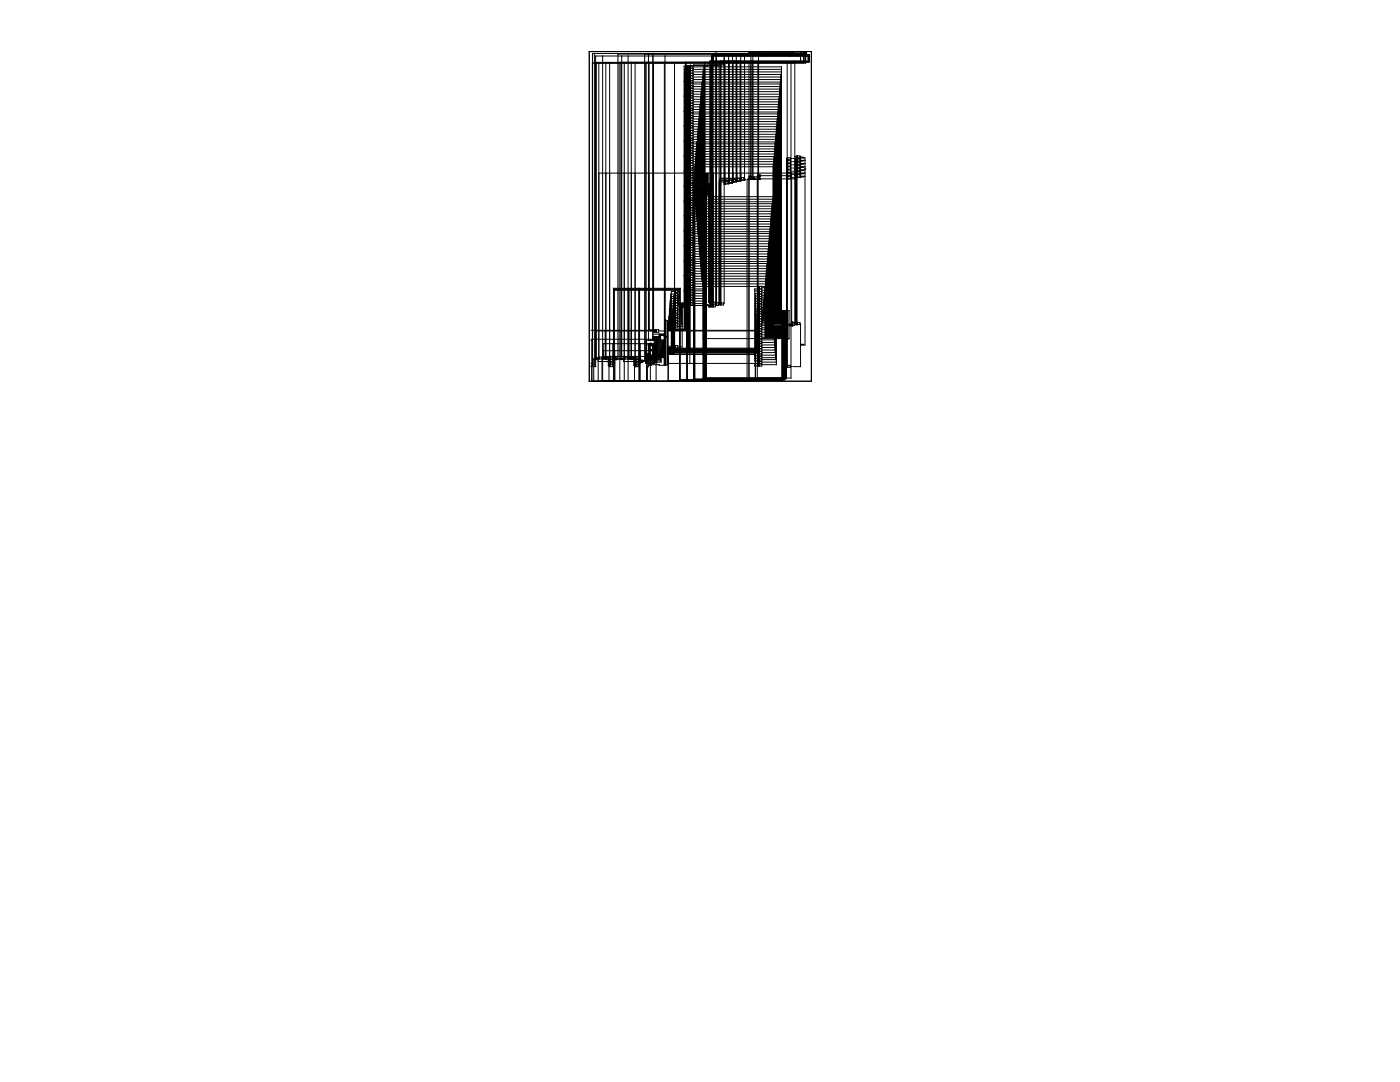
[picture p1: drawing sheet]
<svg xmlns="http://www.w3.org/2000/svg" width="279mm" height="216mm" viewBox="0 0 279 216" stroke-linecap="round" stroke-linejoin="round" font-family="sans-serif">
<g fill="none" stroke="#000" stroke-width=".2">
<path d="M117.6 10.3h44.3v65.8h-44.3zM118.6 10.7v62.5M119 12.6v59.2l.3-.2v-.1h-.7M119.5 12.6v59h-.1M120.3 11.2v64.7M120.9 12.4v59.2h-.1v-5.6M121.7 12.6v60.6h-.2M123.6 12.4v59.2h.5M124 12.4v59.2M124.1 11.2v60.6l1.1-.2v-.4h-.6M124.6 12.6v63.3M125.3 11.2v64.7"/>
<path d="M126 12.4v59.2M126.7 12.6v60.6h.7v-.4h-.7M128.7 10.8v61.2h-.4M128.9 12.4v60.1h.3M129.4 10.7v57.2h.4M129.5 12.4v53.5M130.3 10.7v57.1h2.3M130.4 12.6v53.6h.5M132.6 12.4v60.4h.2M132.7 11.2v61.4h.1M134.6 12.6v58M136.5 19.2h1.8v2.8h-1.4"/>
<path d="M136.5 16.3h1.3M136.7 14.7h1.1M136.7 16.8h1.1M136.7 17.3h1.1M136.7 17.8h1.1M136.7 19.7h1.1M136.7 14.2h1.1M136.8 18.7h1.5v.3h-1.3M136.8 12.4v53.4h-3.6M136.8 15.2h1M136.8 15.7h1M136.8 18.3h1"/>
<path d="M136.9 16.5h1.4v-3.3h-1.8v52.7M136.9 16.6h1.4v.4h-1.4M136.9 17.1h1.4v.4h-1.4M136.9 17.7h1.4v.3h-1.4M136.9 18.2h1.4v.3h-1.4M136.9 16.1h1.4M136.9 15.6h1.4M136.9 14.6h1.4M136.9 15.1h1.4M136.9 12.4v48.3h.9M136.9 13.3h.9M136.9 13.8h.9"/>
<path d="M136.9 14.4h.9M136.9 18.8h.9M136.9 19.3h.9M136.9 19.8h.9M136.9 15.9h.9M136.9 15.4h.9M136.9 14.9h.9M136.9 13.5h.9M136.9 14h.9M136.9 14.5h.9M136.9 15h.9M136.9 15.5h.9"/>
<path d="M136.9 16h.9M136.9 16.4h.9M136.9 16.9h.9M136.9 17.4h.9M136.9 17.9h.9M136.9 18.4h.9M136.9 18.9h.9M136.9 19.4h.9M136.9 19.9h.9M137 14.1h1.3M137 13.6h1.3M137 13.1v63"/>
<path d="M137.8 13v.1h-.9M137.8 13.2v3.3M137.8 16.6v.4M137.8 17.1v.4M137.8 17.7v.3M137.8 18.2v.3M137.8 18.7v.3M137.8 19.2v2.8M137.8 13.7h-1.1v52.2M137.9 13v.1M137.9 13.1h3.2M138.3 19.6h-1.1v56.3"/>
<path d="M138.3 19.3h17.1v43.7h1.7M138.3 13.3h17.7v49.1M138.3 13.8h17.7M138.3 14.4h17.7M138.3 16.8h17.4M138.3 17.3h17.4M138.3 17.8h17.3v45.1M138.3 18.3h17.3M138.3 18.8h17.3M138.3 19.8h17.1M138.3 15.9h17.5M138.3 14.9h17.5v47.6"/>
<path d="M138.3 15.4h17.5M138.3 16.4h17.4v46.3M139.8 19.3v16.1M140 17.8v17.5M140.1 16.4v18.8M140.2 15.4v19.7M140.3 13.8v21.1M140.5 13.3v21.5M140.6 12.4v63.2M140.7 13.1v63M141.1 13v.1M141.2 13.1h1.2"/>
<path d="M141.9 12.3v48.7h.5M142 11.2v49.6h.4M142.4 10.7v2.3M142.5 12.9l-4.1 .1v.1M142.6 13h.4M142.9 10.3v50.7h.5v-.5l-.4-.2M143 11.2v49.8M143 12.8l.3 .3h-.8M143.8 12.2v48.6M143.8 12.8h.1M143.9 12.6v48.2M143.9 12.7h-.4v47.9h-.1"/>
<path d="M144.4 12.6v.4h-1M144.5 10.9v49.7M144.7 12.2v24.4h.6v-.4h-.6M145.4 11v25.4h.7v-.5M145.5 12.6v23.8M146.2 11v25.6h-.4M146.3 12.6v23.6h-.2M146.9 11v25.3l-.5 .1M147.1 12.6v23.3M147.7 12.2v24h-.4M147.8 11.2v24.7h.8v-24.7M149.5 12.4v63.7"/>
<path d="M149.6 10.5v.1M149.7 10.6h-.1M149.7 10.6l-.2-.1v.4M149.7 10.5h.3M149.9 10.5v25.3M150 10.5v.1M150.2 10.5v25.2h1.3M150.4 10.5h-.3M150.4 10.5h.1M150.5 10.5l-.1 .1M150.5 10.5h1.1l-1-.1v.6M151.3 12.6v60.4"/>
<path d="M151.4 11.2v24.5M151.5 10.4v.1M151.6 10.5h5.5M157.1 10.4h-5.1v.8M157.1 12.6v60.4M157.2 10.4v.1M157.4 10.4h.7M157.7 10.4v.8M157.9 12.4v52.5M158.2 10.4v.1M158.4 10.4h.7M158.6 12.6v51.9h.5"/>
<path d="M159.3 10.4h.5v2M159.8 10.4v.1M159.9 10.4v.1M160 10.4h.4M160.4 10.7h-42.2v62.5h-.2M160.4 10.5v2.1M160.5 10.5v.2M160.6 10.5v.1M160.7 10.3l.1 .1v2.2h-42.6M160.7 10.7h.1M160.8 10.8h-37.5v60.8h.1M160.8 11.2h-41.9v62h-.2"/>
<path d="M160.8 10.9h-18.6v49.7h.2M160.8 11h-18.7v49.7h.3M160.8 10.5h-.1v1.9h-41.8M160.9 10.9v.3M160.9 11h.3M160.9 10.4h.1M160.9 10.5v.1M160.9 10.7v.1M161.2 10.9v.3M161.3 11h.1v1.3M161.3 12.2h-19.6v49M161.3 10.9h.2v1.4h-19.8"/>
<path d="M161.4 11.2h-.1v1.1M119.5 34.5h39.6M136.5 25.1h1.8v2.8h-1.4M136.5 31.1h1.3M136.5 22.2h1.3M136.5 28.2h1.3M136.5 34.2h1.3M136.5 37.1h1.3M136.7 35.7h1.1M136.7 35.2h1.1M136.7 32.6h1.1M136.7 32.1h1.1"/>
<path d="M136.7 34.7h1.1M136.7 20.7h1.1M136.7 22.7h1.1M136.7 23.2h1.1M136.7 23.7h1.1M136.7 26.7h1.1M136.7 28.7h1.1M136.7 29.2h1.1M136.7 29.7h1.1M136.7 38.6h1.1M136.7 31.6h1.1M136.7 25.7h1.1"/>
<path d="M136.7 37.6h1.1M136.7 20.2h1.1M136.7 26.2h1.1M136.7 38.1h1.1M136.8 24.6h1.5v.4h-1.1M136.8 30.6h1.5v3.3h-1.4M136.8 36.6h1.5v3.3h-1.4M136.8 33.1h1M136.8 36.2h1M136.8 33.7h1M136.8 21.2h1M136.8 21.7h1"/>
<path d="M136.8 24.3h1M136.8 27.2h1M136.8 27.7h1M136.8 30.2h1M136.8 39.1h1M136.8 39.6h1M136.9 22.1h1.4v.4h-1.4M136.9 22.6h1.4v.4h-1.4M136.9 23.1h1.4v.4h-1.4M136.9 23.6h1.4v.4h-1.4M136.9 24.1h1.4v.4h-1.4M136.9 28.1h1.4v.3h-1.4"/>
<path d="M136.9 28.6h1.4v.4h-1.4M136.9 29.1h1.4v.4h-1.4M136.9 29.6h1.4v.4h-1.4M136.9 30.1h1.4v.4h-1.4M136.9 34h1.4v.4h-1.4M136.9 35.1h1.4v.3h-1.4M136.9 35.6h1.4v.3h-1.4M136.9 36.1h1.4v.3h-1.4M136.9 27.6h1.4M136.9 32.8h.9M136.9 33.4h.9M136.9 33.3h.9"/>
<path d="M136.9 31.4h.9M136.9 32h1.4M136.9 33.5h1.4M136.9 32.4h.9M136.9 33h1.4M136.9 31.7h.9M136.9 32.5h1.4M136.9 31.9h.9M136.9 35.8h.9M136.9 33.8h.9M136.9 27.1h1.4M136.9 35.3h.9"/>
<path d="M136.9 34.8h.9M136.9 21.1h1.4M136.9 20.6h1.4M136.9 34.3h.9M136.9 21.6h1.4M136.9 38h1.4M136.9 38.5h1.4M136.9 39h1.4M136.9 39.5h1.4M136.9 26.5h1.4M136.9 38.9h.9M136.9 36.3h.9"/>
<path d="M136.9 20.3h.9M136.9 24.8h.9M136.9 25.3h.9M136.9 25.8h.9M136.9 26.3h.9M136.9 30.7h.9M136.9 31.2h.9M136.9 32.3h.9M136.9 36.7h.9M136.9 37.2h.9M136.9 37.7h.9M136.9 38.2h.9"/>
<path d="M136.9 32.9h.9M136.9 36.8h.9M136.9 37.3h.9M136.9 37.8h.9M136.9 20.4h.9M136.9 20.8h.9M136.9 21h.9M136.9 21.3h.9M136.9 21.5h.9M136.9 21.8h.9M136.9 22.4h.9M136.9 22.9h.9"/>
<path d="M136.9 23.4h.9M136.9 23.9h.9M136.9 24.4h.9M136.9 24.9h.9M136.9 25.4h.9M136.9 25.9h.9M136.9 26.4h.9M136.9 26.8h.9M136.9 26.9h.9M136.9 27.3h.9M136.9 27.4h.9M136.9 27.8h.9"/>
<path d="M136.9 28.3h.9M136.9 28.8h.9M136.9 29.3h.9M136.9 29.8h.9M136.9 30.4h.9M136.9 30.9h.9M136.9 38.4h.9M136.9 38.7h.9M136.9 39.2h.9M136.9 39.4h.9M136.9 39.8h.9M137.2 20.1h1.1"/>
<path d="M137.3 31.5h1M137.3 31h1M137.3 26h1M137.4 37.5h.9M137.4 37h.9M137.4 34.4v35.7M137.8 22.1v.4M137.8 22.6v.4M137.8 23.1v.4M137.8 23.6v.4M137.8 24.1v.4M137.8 24.6v.4"/>
<path d="M137.8 25.1v2.8M137.8 28.1v.3M137.8 28.6v.4M137.8 29.1v.4M137.8 29.6v.4M137.8 30.1v.4M137.8 30.6v3.3M137.8 34v.4M137.8 34.5v.4M137.8 35.1v.3M137.8 35.6v.3M137.8 36.1v.3"/>
<path d="M137.8 36.6v3.3M138.3 31.2h16.1v33.2h2.7M138.3 28.3h16.4v35.7h2.4M138.3 35.7h.1v40.1M138.3 35.2h.3M138.3 34.5v.4h-1.4M138.3 32.8h16v33M138.3 33.3h16M138.3 20.8h17v42.3h1.8M138.3 31.7h16.1M138.3 36.2h.1M138.3 33.8h.4"/>
<path d="M138.3 34.7h.3M138.3 34.3h.3v41.4M138.3 25.5h-1v44.9M138.3 20.3h17.1M138.3 22.7h16.9M138.3 23.2h16.9M138.3 23.7h16.8v39.8M138.3 24.3h16.8M138.3 24.8h16.8M138.3 25.3h16.6v38.5M138.3 25.8h16.6M138.3 26.3h16.6"/>
<path d="M138.3 28.7h16.4M138.3 29.2h16.4M138.3 29.7h16.3v34.6M138.3 30.2h16.3M138.3 30.7h16.3M138.3 32.3h16.1M138.3 36.7h2.8M138.3 37.2h2.8M138.3 37.7h2.8M138.3 38.2h2.8M138.3 21.3h17M138.3 21.8h17"/>
<path d="M138.3 22.4h16.9v41M138.3 26.8h16.5v37.1M138.3 27.3h16.5M138.3 27.8h16.5M138.3 38.7h2.8M138.3 39.2h16M138.3 39.8h15.9v25.6M138.4 36.8h2.7M138.6 36.6h2.5M138.7 36.4h2.4M138.7 37.1h2.4M138.7 32.8v42.9"/>
<path d="M138.8 36.3h2.3M138.8 31.2v5.2M138.8 37.1v4M138.9 36.2h2.2M138.9 37.3h2.2M138.9 29.7v6.6M138.9 37.2v5.5M139.1 37.5h2M139.1 36.1h2M139.1 28.3v7.9M139.1 37.3v6.9M139.2 35.9h1.9"/>
<path d="M139.2 37.6h1.9M139.2 26.8v9.3M139.2 37.5v8.2M139.3 35.8h1.8M139.3 25.3v10.6M139.3 37.6v9.5M139.4 35.7h1.7M139.4 37.8h1.7M139.4 23.7v12.1M139.4 37.7v10.9M139.6 35.6h1.5M139.6 38h1.5"/>
<path d="M139.6 22.4v13.3M139.6 37.8v12.4M139.7 35.4h1.4M139.7 38.1h1.4M139.7 20.8v14.8M139.7 38v13.7M139.8 35.3h1.3M139.8 38.2v14.9M140 35.2h1.1M140.1 35.1h1M140.2 34.9h.9M140.3 34.8h.8"/>
<path d="M140.5 38.7v36.9h16.3v-8.2M140.7 34.7h.4M140.8 34.7v41.1M141.1 37h-.1v38.6M141.1 38.5h-1v17.6M141.1 38.9v-4.4l.3 .2v4.2h-1.1v36.5h17.6v-10.4M141.1 38.6h-.9v18.6M141.1 38.4h-1.1v16.2M141.4 36.8h.1v23.5h.9M141.4 36.7h.2v23.8h.8M142.4 34.5v26.7M143.5 36.3h1.3"/>
<path d="M143.6 35.9h2.7M143.6 36.1h1.9M143.8 35.6h4.2M144.7 36.4h.1M144.8 36.7h-.3M144.8 36.2v.4M144.8 36.7h.1M145.3 36.3h.2M145.4 36.2h.1M145.6 36.5v.1M145.7 36.6l-.8 .1M146.2 36.3h.1"/>
<path d="M146.4 36.3v.1M146.4 35.8h.4v.4h-.4zM146.9 36.1h.2M146.9 36.2h.2M147.1 35.7h-3.5v25h-.2M147.2 36.1v.1M147.2 35.6v.5h.8M147.7 35.8h.3M147.8 35.7h.2M147.8 35.4h.7v.5M148 35.4v.5M148 36h.1"/>
<path d="M148.5 35.7h.1M148.6 35.8h.1M148.6 35.8v.1M148.7 35.8v.1M149.1 35.8v40.3M149.2 35.8v.1M149.2 35.8h.1M149.3 35.8l-.1 .1M149.4 35.8h.2M149.5 35.7h.1M149.5 35.2h.1l-.1 .1M149.5 35.6h1"/>
<path d="M149.6 35.6v.1M149.6 35.6l.1 .1M149.7 35.2v.1M149.7 35.7h-.1M149.7 35.7h.2M149.7 35.2h.3M149.9 35.3h.1M150 35.2v.1M150 35.7v.1h-.3M150 35.7v.1M150.1 35.3h.3M150.4 35.6v.2"/>
<path d="M150.4 35.6v.1M150.4 35.7v.1M150.5 35.3h1M150.6 35.3v.5M151.3 34.9h.5v.3l-.3 .1M151.3 35.1h.2M151.4 35.6h.4v.2h-1.7M151.5 35.2h-.4v40.2M151.5 34.9v.4M151.5 35.6v.2M151.8 35.7h7.2M151.8 35.1h5.3"/>
<path d="M157 35.6h.1M157 33.5h.1M157 32.4h.1M157 33h.1M157 31.7h.1M157 32.5h.1M157 31.9h.1M157 33.1h.1M157 33.8h.1M157 34.9h.1M157 35.4h.1M157 34.4h.1"/>
<path d="M157 34.8h.1M157 34.3h.1M157 33.7h.1M157 32.3h.1M157 34.2h.1M157 32.9h.1M157.1 31.6h-.1v43.8M157.2 31.5h.5v.4h-.5zM157.2 32h.5v.5h-.5zM157.2 32.6h.5v.5h-.5zM157.2 33.3h.5v.5h-.5zM157.2 33.9h.5v.5h-.5z"/>
<path d="M157.2 34.5v.6h.5v-.6M157.2 35.7v-.5h.5v.5M157.7 33.5h.4M157.7 35.4h.4M157.7 34.8h.4M157.7 32.3h.4M157.7 34.2h.4M157.7 32.9h.4M157.7 31.6h.4M158 34.5v30h.1M158.4 33.5h.7M158.4 35.4h.7"/>
<path d="M158.4 32.3h.7M158.4 34.2h.7M158.4 32.9h.7M158.4 31.6h.7M158.6 32.5h.5M158.6 31.9h.5M158.6 33.1h.5M158.6 33.8h.5M158.6 35.1h.5M158.6 34.4h.5M158.6 31.2h.5M158.8 31.9v32.7"/>
<path d="M158.9 34.3h.7v.4h-.6M158.9 34.9h.2M158.9 31.2v33.6M159 35.2h.1M159 32.4h.6v.4h-.6M159 32.6h.1M159 33h.6v.4h-.6M159 33.3h.1M159 31.5h.6v-.4h-.6v33.7M159 31.4h.1M159 31.7h.6v.4h-.6M159 33.7h.6v.3h-.6"/>
<path d="M159 32h.1M159 33.9h.1M159.1 31.1v.4M159.1 31.7v.4M159.1 32.4v.4M159.1 33v.4M159.1 33.7v.3M159.1 34.3v.4M159.1 34.8v.5M159.6 34.8v.5h-.6M159.6 32.5l.2 .1M159.6 31.9l.2 .1"/>
<path d="M159.6 33.1l.2 .2M159.6 33.8h.2v.4h-.5M159.6 35.1h.2v.3h-.5M159.6 34.4h.2v.4h-1.4M159.6 31.2l.2 .2M159.8 33.4v.1h-.5M159.8 32.1v.2h-.5M159.8 31.5v.1h-.5M159.8 32.8v.1h-.5M160.3 35.2v.1h-.4v-.1h.5M160.3 31.5v-.1h-.4v.1h.5M160.3 32v.1h-.4v-.1h.5"/>
<path d="M160.3 32.6v.2h-.4v-.2h.5M160.3 33.3v.1h-.4v-.1h.5M160.3 33.9v.1h-.4v-.1h.5M160.3 34.5v.2h-.4v-.2h.5M160.5 35.2h.2M160.5 32.6h.2M160.5 33.3h.2M160.5 31.5h.2v37.3h-.2M160.5 32h.2M160.5 33.9h.2M160.5 34.5h.2M160.7 33.7h.1"/>
<path d="M122.6 57.9h12.1M122.6 57.8h12.1M125.5 57.7v13.8h.2v.1M127.5 57.5v18.4M127.6 57.8v18.1M133.9 59.6h1.4v3.3h-1.1M133.9 59.2h.8M134.5 59.9h.8M134.6 58h.7v.4h-.7M134.6 58.5h.7v.4h-.8v11.7M134.6 59.1h.7v.3h-.8M134.6 58.3h.1"/>
<path d="M134.6 58.8h.1M134.6 59.3h.1M134.6 59.8h.1M134.6 59.7h.1M134.7 58v.4M134.7 58.5v.4M134.7 59.1v.3M134.7 59.6v3.3M134.7 58.7h-.8v7M134.7 57.7h-12.1v14.1M134.7 58.2h-.7v11.4M134.7 57.5h-12.3v18.4"/>
<path d="M134.9 57.9h.7M134.9 57.7h.7v18.1h20.9v-11M134.9 57.8h.7M134.9 57.5h.9v18.3M135.3 59.2h.2M135.3 58.7h.2M135.3 59.7h.1v1.1h.9M135.3 58.2h.2v2.5h.8M136.5 58h1.3M136.5 40.1h1.3M136.5 46.1h1.3M136.5 52.1h1.3"/>
<path d="M136.5 43.1h1.3M136.5 49h1.3M136.5 55h1.3M136.7 59.6h1.1M136.7 58.5h1.1M136.7 59.1h1.1M136.7 40.6h1.1M136.7 41.1h1.1M136.7 41.7h1.1M136.7 44.6h1.1M136.7 46.6h1.1M136.7 47.1h1.1"/>
<path d="M136.7 47.6h1.1M136.7 50.5h1.1M136.7 52.6h1.1M136.7 53.1h1.1M136.7 53.6h1.1M136.7 56h1.1M136.7 56.5h1.1M136.7 43.6h1.1M136.7 49.5h1.1M136.7 55.5h1.1M136.7 44.1h1.1M136.7 50h1.1"/>
<path d="M136.8 42.5h1.5v3.3h-1.4M136.8 48h1.5v.4h-1.4M136.8 48.5h1.5v3.3h-1.4M136.8 54h1.5v.4h-1.4M136.8 54.5h1.5v3.3h-1.4M136.8 59.9h1.5v.4h-1.4M136.8 42.2h1M136.8 45.1h1M136.8 45.6h1M136.8 51.1h1M136.8 51.6h1M136.8 57h1"/>
<path d="M136.8 57.5h1M136.9 59.2h.9M136.9 58.7h.9M136.9 40h1.4v.4h-1.4M136.9 40.5h1.4v.4h-1.4M136.9 41h1.4v.4h-1.4M136.9 41.5h1.4v.4h-1.4M136.9 42h1.4v.4h-1.4M136.9 46h1.4v.4h-1.4M136.9 46.5h1.4v.4h-1.4M136.9 47h1.4v.4h-1.4M136.9 47.5h1.4v.4h-1.4"/>
<path d="M136.9 51.9h1.4v.4h-1.4M136.9 52.5h1.4v.3h-1.4M136.9 53h1.4v.3h-1.4M136.9 53.5h1.4v.3h-1.4M136.9 57.9h1.4v.4h-1.4M136.9 58.4h1.4v.4h-1.4M136.9 58.9h1.4v.4h-1.4M136.9 59.4h1.4v.4h-1.4M136.9 51.4h1.4M136.9 57.7h.9M136.9 57.2h.9M136.9 58.2h.9"/>
<path d="M136.9 55.9h1.4M136.9 56.4h1.4M136.9 49.9h1.4M136.9 56.9h1.4M136.9 50.4h1.4M136.9 57.4h1.4M136.9 50.9h1.4M136.9 43.9h1.4M136.9 44.4h1.4M136.9 45h1.4M136.9 59.7h.9M136.9 45.5h1.4"/>
<path d="M136.9 42.7h.9M136.9 43.2h.9M136.9 43.7h.9M136.9 44.2h.9M136.9 48.1h.9M136.9 48.6h.9M136.9 49.1h.9M136.9 49.7h.9M136.9 50.2h.9M136.9 54.1h.9M136.9 54.6h.9M136.9 55.1h.9"/>
<path d="M136.9 55.6h.9M136.9 45.7h.9M136.9 45.2h.9M136.9 44.7h.9M136.9 40.3h.9M136.9 40.8h.9M136.9 41.3h.9M136.9 41.8h.9M136.9 42.3h.9M136.9 42.8h.9M136.9 43.3h.9M136.9 43.8h.9"/>
<path d="M136.9 44.3h.9M136.9 44.8h.9M136.9 45.3h.9M136.9 46.2h.9M136.9 46.7h.9M136.9 47.2h.9M136.9 47.8h.9M136.9 48.3h.9M136.9 48.8h.9M136.9 49.3h.9M136.9 49.8h.9M136.9 50.3h.9"/>
<path d="M136.9 50.7h.9M136.9 50.8h.9M136.9 51.2h.9M136.9 51.3h.9M136.9 51.7h.9M136.9 52.2h.9M136.9 52.7h.9M136.9 53.2h.9M136.9 53.7h.9M136.9 54.2h.9M136.9 54.7h.9M136.9 55.2h.9"/>
<path d="M136.9 55.8h.9M136.9 56.1h.9M136.9 56.3h.9M136.9 56.6h.9M136.9 56.8h.9M136.9 57.3h.9M137.4 42.9h.9M137.5 49.4h.8M137.5 48.9h.8M137.7 55.4h.6M137.7 54.9h.6M137.7 52.3v20.2"/>
<path d="M137.8 40v.4M137.8 40.5v.4M137.8 41v.4M137.8 41.5v.4M137.8 42v.4M137.8 42.5v3.3M137.8 46v.4M137.8 46.5v.4M137.8 47v.4M137.8 47.5v.4M137.8 48v.4M137.8 48.5v3.3"/>
<path d="M137.8 51.9v.4M137.8 52.5v.3M137.8 53v.3M137.8 53.5v.3M137.8 54v.4M137.8 54.5v3.3M137.8 57.9v.4M137.8 58.4v.4M137.8 58.9v.4M137.8 59.4v.4M137.8 59.9v.4M138.3 42.2h15.6v23.5h3.2"/>
<path d="M138.3 58h2.2M138.3 46.6h15.2v19.6h3.6M138.3 59.6h2M138.3 54.1h14.6v13h4.2M138.3 58.5h2.2M138.3 57.7h2.3M138.3 57.2h14.4v10.1M138.3 43.4h-.8v26.5M138.3 59.1h2.2M138.3 55.6h14.5v11.6h4.3M138.3 40.6h15.8v24.9M138.3 41.1h15.8"/>
<path d="M138.3 41.7h15.8M138.3 42.7h15.6M138.3 43.2h15.6M138.3 43.7h15.5v22.1M138.3 44.2h15.5M138.3 47.1h15.2M138.3 47.6h15.2M138.3 48.1h15.1v18.3M138.3 48.6h15.1M138.3 49.1h15.1M138.3 49.7h15v16.8M138.3 50.2h15"/>
<path d="M138.3 52.6h14.7v14.3M138.3 53.1h14.7M138.3 53.6h14.7M138.3 54.6h14.6M138.3 55.1h14.6M138.3 45.7h15.4M138.3 45.2h15.4v20.8M138.3 44.7h15.5M138.3 40.3h15.9M138.3 46.2h15.4M138.3 50.7h15M138.3 51.2h14.9v15.6"/>
<path d="M138.3 51.7h14.9M138.3 52.2h14.9M138.3 56.1h14.5M138.3 56.6h14.5M150.6 58h.9M150.7 59.1h.8M151.3 59.2h.7M151.3 59.7h.7v.4h-1.3M151.3 58.7h.7M151.3 58.4h.2M151.3 58.3h.2M151.3 57.9h.2"/>
<path d="M151.3 58.8h.2M151.3 59.3h.2M151.3 58.9h.2M151.3 59.8h.2M151.3 59.4h.2M151.3 59.9h.2M151.3 58.2h.7M151.3 57.4h.2M151.3 57.8h.2M151.3 57.5h.2M151.3 57.3h.2M151.4 57.3v15.5"/>
<path d="M151.5 57.2v2.4M151.5 59.7v.4M151.5 58.5h-.8v17.4h-17.3v-6.4M152 57.2v2.4h-1.3M152 57.7h-1.4v14.3h1.4v-.4h-.7M152 58.4h.5v4.5M152 57.9h.7M152 58.9h.5M152 59.8h.4v3.4h4.7M152 59.4h.5M152 57.4h.7M118 72.5h.2"/>
<path d="M118 73h.2M118 67.7h11.8M118 67.9h.1v8.2M118 65.9h11.8M118.2 71.6h.2M118.6 71.6h-.1v4.5M118.7 71.6h.3M118.9 66h10.9M119 71.4h.5M119.4 72.1h2.3M119.4 71.4v4.7M120.1 71.4h.3"/>
<path d="M120.3 71.1h9.5M120.3 71.6h.1M120.4 70h9.4M120.5 71.5l.2 .1M120.5 71.4v.2M120.8 71.5h.1M120.8 71.4h.1M121 71.2h.3v.4l-.3 .2zM121.4 71.4h.3M121.4 72.4h.3M121.5 72.6h.2M121.5 71.5h-.1v1.4h.3"/>
<path d="M121.5 71.6h.2M121.5 71.9h.2M121.5 71.4v4.7M121.8 72.3h.5v.3h-.5zM121.8 72.8h.5v.4h-.5zM122.3 68.6v3.5h-.5v-.3h.5M122.3 72.9h.1M122.3 71.5h.5M122.3 71.2h-.5v.4h.5M122.3 71.4h.5v.4h-.4M122.3 72.4h.4M122.4 71.6h.4"/>
<path d="M122.7 70v5.9M122.9 71.5h.3v.1h-.3zM123.8 71.6h.1M123.8 71.5h-.1v4.6M124.1 71.5h.4v.6h2.9v-.3h-.7M124.6 71.5h.1M124.6 71.4h.1M124.7 71.2v.4M125.2 71.4h.4v.2h-.3M125.9 71.5h.2M126 71.2h.5v1.7h.4M126.1 71.4h-.2v.2h.2"/>
<path d="M126.1 71.2v.6l.4-.2M126.5 71.5h.1M126.5 71.4h.4M126.6 71.9h.3M126.6 72.4h.3M126.6 71.4v4.5M126.7 72.5h.2M126.7 73h.2M126.7 72.3h.7v.3h-.7M126.7 71.5h.2M126.7 72h.2M126.7 71.2h.7v.4h-.7"/>
<path d="M126.9 71.2v.4M126.9 71.8v.3M126.9 72.3v.3M126.9 72.8v.4M127.4 72.9h.1M127.4 71.4h.2M127.4 71.9h.5M127.5 72.3h.4M127.8 72.1h.1M127.8 72h.1v.4h-.5M127.8 68.6v7.3M127.9 71.9h.1"/>
<path d="M128 71.9h-.1M128 72.1h.1M128 72.3h.1M128 71.9h.3v.2M128.4 72l.1 .1M128.5 72v.1M128.8 72h.1M128.9 72.1h.3M128.9 71.2h.3M128.9 71.4h.3M128.9 72.4h.3M129 71.5h.2"/>
<path d="M129 72h.2M129 71.6h.2M129 72.3h.2M129 73.2h.2M129 70.6h.2M129 71h.2M129 68.8h.2M129 70.9h.2M129.2 67.9h-.2v8.2M129.2 70.5v5.6M129.2 73.1v.1M129.3 72.4v.1"/>
<path d="M129.3 73.1v.1M129.4 71.5h.4M129.4 71.6h.4M129.4 71.1v.7h.4M129.4 70.6h.1M129.4 71.2h.4M129.4 71h.3M129.4 68.8h.4M129.4 68.7h.4M129.4 70.5h.1M129.4 71.4h.4M129.4 71.9h.4"/>
<path d="M129.4 69.9h.4M129.4 70.9h.4M129.4 68.6v1.4M129.5 69h.3M129.5 68.8v1.9h-.1M129.5 71.4v.2M129.7 69.9v1.3M129.8 68.6h-9.4v2.9h-.1M129.8 72.9h-.4v.3M129.8 72h-.4v.1M129.8 68.5v7.4h-9.7v-4.7h-.5v.4h.5M129.8 72.3h-.4v.1"/>
<path d="M129.9 72.8v.1M129.9 65.8l.3 .2h-.3zM129.9 67.8v.1M129.9 68.5v.2M129.9 69.7v.3M129.9 71.1v.8M129.9 72.3v.1M130 67.9v.1M130 68.5v.1M130 69.8v.1M130 70.8v.1M130 72v.1"/>
<path d="M130 71.1v.1M130 71.4h.1M130 71.6v.3M130 68.8v.1M130 68.6v.1M130 69.9v.1M130 70.9v.1M130 72.2v.1M130 71.2v.1M130 71.5v.1M130 68.9v.1M130 68.6h2.3"/>
<path d="M130 71.6h1.8M130 69h2.2M130 71.8h1.8M130 72.8h.9M130 71.2h1.7M130 71h2.8M130 68.8h2.2v1.6M130 68.7h2.3M130 70h1.8v.7M130 71.4h1.7M130 67.9h2.6M130 69.9h2"/>
<path d="M130 70.9h2.8M130.2 65.9h.7M130.3 69.1h1.9M130.3 66.7h.6M130.3 69.6h1.7v1M130.3 70.1h1.5M130.3 70.6h1.4M130.3 67.6h.6M130.3 67.2h.6M130.3 68.8v3.6h.8M130.3 69.3h1.8M130.3 70.4h1.4v.5"/>
<path d="M130.3 67.3h.6M130.3 67.4h.6M130.4 66h.5M130.4 69.5h1.7M130.4 65.8h1v.5h-1.1M130.4 69.7h1.6M130.4 70.2h1.4M130.4 70.5h1.3M130.4 70.7h1.2v.2M130.4 69.2h1.7v1.3M130.4 68.6v3.2M130.6 67.8v4.7h-1.2v.3h.4"/>
<path d="M130.7 68.3h1.8M130.7 68.5h1.6v1.7M130.8 68.1h1.7v2M130.8 67.9v3.2M130.9 72.1h.2M130.9 65.8v.5M130.9 67.7v8.4M130.9 71.9h.2M131 69.4v.1M131 69.5v.3M131 69.9v.1M131 70.2v.2"/>
<path d="M131 70.4v.1M131 70.7v.1M131 70.8v.3M131 71.2v.1M131 71.5v.2M131 71.7v.1M131 72.3v.1M131 67.7v.1M131 67.9h.1M131 68v.1M131 68.2v.3M131 68.5v.1"/>
<path d="M131 68.8h.1M131 68.9v.2M131 69.3v.1M131 69.8v.1M131 70.1h.1M131 70.6v.1M131 71.1v.1M131 71.4h.1M131 72v.1M131 68.1v.1M131 68.6v.1M131 69.2h.1"/>
<path d="M131.1 66.7h1.7M131.1 72.8l1.7 .1M131.1 67.6h.7M131.1 67.3h.6M131.6 66h1.2M131.6 71v.1h-1.6M131.6 66.7v.5h-.5M131.6 66.8h1.2M131.7 71v.5h-1.7M131.7 71.1h1.1M131.7 70.7h1.1M131.7 66.9h1.1"/>
<path d="M131.7 66.8v.6h-.6M131.8 70.6h1M131.8 66.9v.8h-1.9M132 70.5h.8M132.1 70.4h.7M132.2 70.2h.6M132.3 70.1h.5M132.5 68.2h-1.8v3.3M132.5 70h.3M132.6 67.1h.2M132.7 64.4h.1M132.7 64h.1"/>
<path d="M132.7 69.1h.1M132.7 68.6h.1M132.7 68.2h.1M132.7 65.7h.1M132.7 72.5h.1M132.7 72.1h.1M132.7 64.8h.1M132.7 66.5h.1M132.7 66.2h.1M132.7 71.5h.1M132.7 72h.1M132.7 71.6h.1"/>
<path d="M132.7 69.5h.1M132.7 69h.1M132.7 72.3h.1M132.7 69.6h.1M132.7 66.3h.1M132.7 65.8h.1M132.7 71.8h.1M132.7 64.1h.1M132.7 65.4h.1M132.7 65h.1M132.7 68.1h.1M132.7 67.7h.1"/>
<path d="M132.7 63.9h.1M132.7 68.8h.1M132.7 68.7h.1M132.7 65.5h.1M132.7 65.2h.1M132.7 64.6h.1M132.7 64.9h.1M132.7 64.5h.1M132.7 67.6h.1M132.7 67.2h.1M132.7 69.7h.1M132.7 71.9h.1"/>
<path d="M132.7 72.4h.1M132.7 67.8h.1M132.7 67.9h.1M132.7 68.3h.1M132.7 68.5h.1M132.7 69.3h.1M132.7 69.9h.1M132.7 69.2h.1M132.7 64.3h.1M132.7 65.3h.1M132.7 65.9h.1M132.7 67.3h.1"/>
<path d="M132.7 67.4h.1M132.7 66.4h.1M132.8 71.2h-1v.8h-1.8M132.8 71.4h-.8v.9h-2M132.8 63.9v9M132.8 67.2l.4 .1v5.5l-.4 .1M132.8 63.9l.4 .1v3.1l-.4 .1M133.2 65h2.1v.4h-1.3M133.2 65.7h3.6M133.2 69.5h17.4M133.2 69.6h17.4M133.2 70.6h17.5"/>
<path d="M133.2 65.4h.5M133.2 65.5h.7M133.2 65.2h.3M133.2 69.7h18.3M133.2 70h17.8M133.2 70.2h17.7M133.2 70.5h1.3M133.2 70.7h17.4M133.2 69.3h1.5M133.2 69.9h17.9M133.2 65.3h.4M133.2 65.9h18.3"/>
<path d="M133.5 63.6h1.2M133.5 64.1h1.2M133.6 62.6h1.1M133.6 62.1h1.1M133.7 60.6h1M133.7 61.1h1M134.2 62.4h.5M134.4 61.5h.9M134.4 61h.9M134.6 64h.7v.4h-1.2M134.6 63h.7v.4h-1.2v6.5M134.6 63.5h.7v.4h-1.2"/>
<path d="M134.6 64.5h.7v.4h-1.3M134.6 69h.7v.5M134.6 62.2h.1M134.6 64.8h.1M134.6 60.3h.1M134.6 60.8h.1M134.6 62h.7M134.6 60.2h.1M134.6 60.7h.1M134.6 61.2h.1M134.6 61.7h.1M134.6 62.5h.7"/>
<path d="M134.6 65.2h.1M134.6 61.3h.1M134.6 69.2h.1M134.6 63.8h.1M134.6 64.3h.1M134.6 65.3h.1M134.6 62.7h.1M134.6 63.2h.1M134.7 63v.4M134.7 63.5v.4M134.7 64v.4M134.7 64.5v.4"/>
<path d="M134.7 65v.4M134.7 69v.5M134.7 64.6h-1.3v4.5h1.3M134.7 63.1h-1.2v2.2M134.7 61.6h-1.1v3.8M134.7 60.1h-1v5.4M134.7 61.8h-.5v8.3M135.3 62.2h.6M135.3 60.5h-.9v9.9M135.3 63.6h.7M135.3 64.1h.7M135.3 60.2h.1"/>
<path d="M135.3 60.7h.1M135.3 61.2h.5M135.3 61.7h.5M135.3 65.2h.8M135.3 62.7h.6M135.6 60.6h.7M135.8 61h.5M135.8 60.5h.5M135.9 61.1h.4M135.9 61v2.2h-.6M136.3 61.2h-.3v3.4h-.7M136.3 60.5v.8"/>
<path d="M136.3 60.5l.2 .1M136.5 61h1.3M136.5 61.3h-.4v7.9h-.8M136.8 60.5h1.5v.3h-.6M136.9 60.6h.9M136.9 60.2h.9M136.9 60.1h.9M137.8 60.5v.3M138.3 60.6h2M138.3 60.1h2M140.3 67.6h16.8M140.6 60.8h.5v.2h-3.2"/>
<path d="M141.2 60.9v.1M141.2 61h.3M141.7 61.1h.7M142.4 60.2l.3 .1v.9h-1.2v-.4h-.3M142.7 60.8h.3M142.7 60.6h.3M142.7 60.7h.3M143.5 60.5h.9v.3h-1M143.8 60.6h.1M143.8 60.7h.1M150.6 72.5v.5h1.4v-.4h-.7M150.6 70.5h.9"/>
<path d="M150.9 64h.6M150.9 62.6h1.1M150.9 63.1h1.1M150.9 63.6h1.1M151.1 69.1h.9M151.1 68.6h.9M151.3 64.4h.2M151.3 60.2h.7v.4h-1.3M151.3 60.7h.7v.4h-1.3M151.3 61.2h.7v.4h-1.1v8.8h-17.7M151.3 61.7h.7v.4h-1.1M151.3 62.2h.7v2.8h-1"/>
<path d="M151.3 65.2h.7v.3h-1M151.3 65.7h.7v.3h-18.8M151.3 66.2h.7v.3h-1M151.3 66.7h.7v.4h-1M151.3 67.2h.7v.4M151.3 67.7h.7v.4h-.9M151.3 68.2h.7v2.8h-1.4M151.3 71.1h.7v.4h-1.4M151.3 72.1h.7v.4h-18.6M151.3 64.8h.2M151.3 61.5h.2M151.3 61h.2"/>
<path d="M151.3 60.3h.2M151.3 72.9h.2M151.3 60.8h.2M151.3 60.5h.2M151.3 69.5h.2M151.3 69h.2M151.3 72.3h.2M151.3 69.6h.7M151.3 66.3h.2M151.3 65.8h.2M151.3 71.8h.2M151.3 70.1h.7"/>
<path d="M151.3 62h.2M151.3 72.8h.2M151.3 64.1h.7M151.3 70.6h.7M151.3 71.2h.2M151.3 65.4h.2M151.3 63.9h.2M151.3 63.5h.2M151.3 68.8h.2M151.3 68.7h.2M151.3 62.9h.2M151.3 62.5h.2"/>
<path d="M151.3 63.4h.2M151.3 63h.2M151.3 64.6h5.8M151.3 64.9h.2M151.3 70h.2M151.3 70.2h.2M151.3 70.7h.2M151.3 71.4h.2M151.3 71.9h.2M151.3 72.4h.2M151.3 61.3h.2M151.3 67.8h.2"/>
<path d="M151.3 67.9h.2M151.3 68.3h.2M151.3 68.5h.2M151.3 69.3h.2M151.3 69.9h.2M151.3 70.4h.2M151.3 70.9h.2M151.3 69.2h.2M151.3 61.8h.2M151.3 62.4h.2M151.3 63.8h.2M151.3 64.3h.2"/>
<path d="M151.3 65.3h.2M151.3 66.8h.2M151.3 67.3h.2M151.3 66.9h.2M151.3 67.4h.2M151.3 62.7h.2M151.3 63.2h.2M151.3 66.4h.2M151.5 60.2v.4M151.5 60.7v.4M151.5 61.2v.4M151.5 61.7v.4"/>
<path d="M151.5 62.2v2.8M151.5 65.2v.3M151.5 65.7v.3M151.5 66.2v.3M151.5 66.7v.4M151.5 67.2v.4M151.5 67.7v.4M151.5 68.2v2.8M151.5 71.1v.4M151.5 71.6v.4M151.5 72.1v.4M151.5 72.6v.4"/>
<path d="M151.5 64.5h-.5v5.6h-17.8M152 60.3h.4M152 60.8h.4M152 72.3h2.9M152 66.3h5.1M152 65.8h5.1M152 65.4h5.1M152 62.9h.1v1.4M152 63.4h.1M152 64.9h5.1M152 71.4h2.8M152 61.3h.3v2.6"/>
<path d="M152 67.8h2.6M152 68.3h2.6M152 69.3h2.7M152 69.9h2.7M152 70.9h2.8M152 61.8h.3M152 62.4h.3M152 64.3h5.1M152 66.8h5.1M152 67.3h5.1M152.1 63.9h5M152.3 63.6h4.8"/>
<path d="M152.3 63.5h4.8M152.4 62.9h4.7M152.5 62.6h4.6M152.5 62.5h4.6M152.7 62.2h4.4M152.9 66.9h4.2M153.2 66.5h3.9M153.2 66.7h3.9M153.3 66.4h3.8M153.5 66h3.6M153.7 65.9h3.4M153.9 65.5h3.2"/>
<path d="M154.2 65.3h2.9M154.3 65h2.8M154.3 65.2h2.8M154.3 64.5h2.8M154.4 65.3v2M154.6 64.1h2.5M154.6 65.7v3.1h-2.6M154.7 66.3v4.1h-2.7M154.8 66.7v5.1h-2.8M154.8 63.8h2.3M154.9 67.3v5.5h-2.9M154.9 67.4h2.2"/>
<path d="M155.1 63.4h2M155.6 62.7h1.5M155.8 62.4h1.3M156.1 62.1h1M156.2 62.1v13.7M156.3 64.8h.8M156.3 64.6v11.1M156.6 65v10.7h-18.2M156.7 65.2v10.4M157 73.3h.1M157 73.2h.1M157 67.7h.1"/>
<path d="M157.1 62h-1v13.8M157.2 62h.3v5.6l-.3 .1zM157.2 72.9h.5v.4h-.5zM157.5 64.8h.6M157.5 64.6h.4M157.5 64.9h.6M157.7 73.2h.4M158 64.4h.1M158 64.9v-.3h.1v.4h-.6M158 64.3h.1M158.2 64.3l.3 .1v.5l-.3 .1zM158.4 73.2h.7"/>
<path d="M158.6 64.6h.3M159 64.4h.6v.4h-1M159 64.6h.1M159.1 64.4v.4M159.6 64.6h.2v8.6h-.5M160.3 68.8v-.1h-.4v.1h.5"/>
<circle cx="161" cy="11.1" r=".17"/>
<circle cx="120.6" cy="71.5" r=".13"/>
<circle cx="123" cy="71.6" r=".22"/>
<circle cx="125.7" cy="71.5" r=".13"/>
<circle cx="128.1" cy="72.2" r=".17"/>
</g>
</svg>
